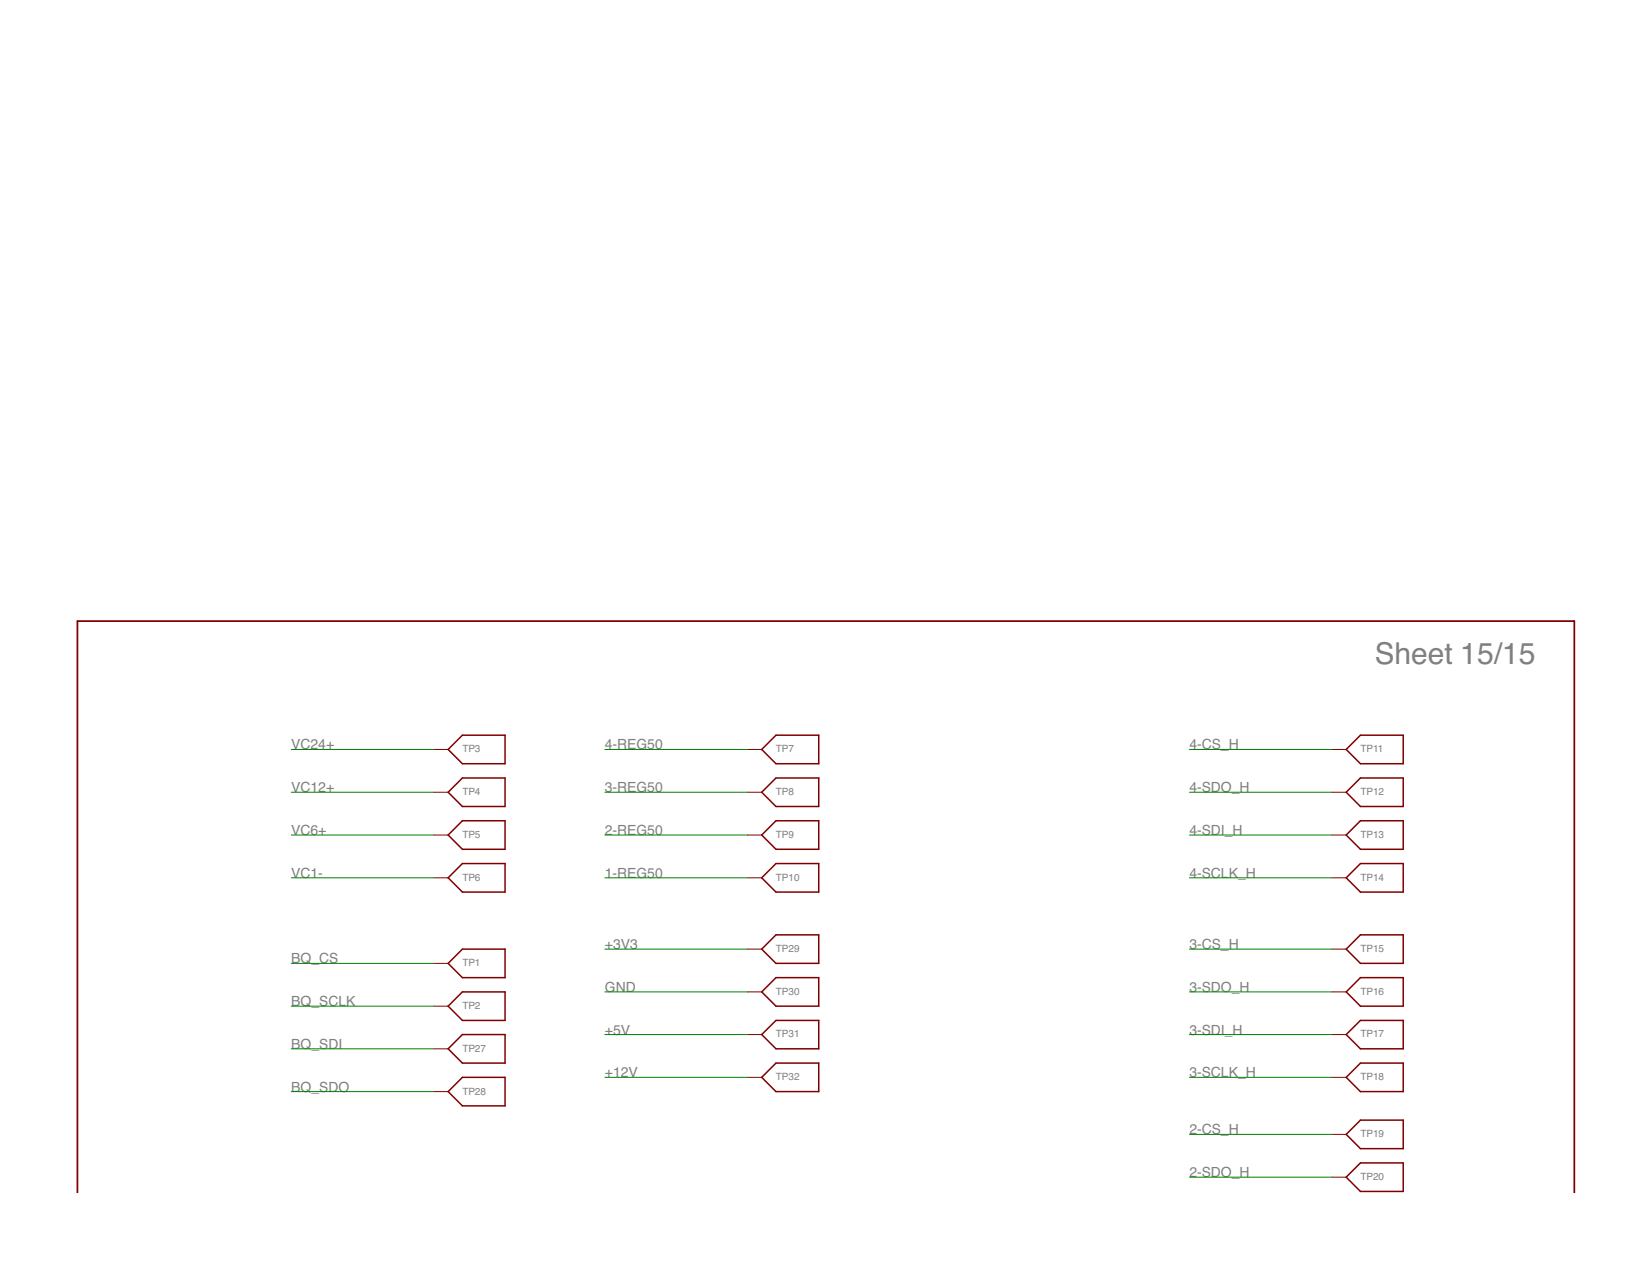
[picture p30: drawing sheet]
<svg xmlns="http://www.w3.org/2000/svg" width="279mm" height="216mm" viewBox="0 0 279 216" stroke-linecap="round" stroke-linejoin="round" font-family="sans-serif">
<defs><g id="words">
<text font-size="5.1" fill="#808080" x="232.7" y="112.3">Sheet 15/15</text>
<g font-size="2.4" fill="#808080">
<text x="49.3" y="126.8">VC24+</text>
<text x="102.4" y="126.8">4-REG50</text>
<text x="201.3" y="126.8">4-CS_H</text>
<text x="49.3" y="134">VC12+</text>
<text x="102.4" y="134">3-REG50</text>
<text x="201.3" y="134">4-SDO_H</text>
<text x="49.3" y="141.3">VC6+</text>
<text x="102.4" y="141.3">2-REG50</text>
<text x="201.3" y="141.3">4-SDI_H</text>
<text x="49.3" y="148.5">VC1-</text>
<text x="102.4" y="148.5">1-REG50</text>
<text x="201.3" y="148.5">4-SCLK_H</text>
<text x="102.4" y="160.6">+3V3</text>
<text x="201.3" y="160.6">3-CS_H</text>
<text x="49.3" y="163">BQ_CS</text>
<text x="102.4" y="167.8">GND</text>
<text x="201.3" y="167.8">3-SDO_H</text>
<text x="49.3" y="170.2">BQ_SCLK</text>
<text x="49.3" y="177.5">BQ_SDI</text>
<text x="102.4" y="175.1">+5V</text>
<text x="201.3" y="175.1">3-SDI_H</text>
<text x="49.3" y="184.7">BQ_SDO</text>
<text x="102.4" y="182.3">+12V</text>
<text x="201.3" y="182.3">3-SCLK_H</text>
<text x="201.3" y="191.9">2-CS_H</text>
<text x="201.3" y="199.2">2-SDO_H</text>
</g>
<g font-size="1.7" fill="#808080">
<text x="78.2" y="127.3">TP3</text>
<text x="131.3" y="127.3">TP7</text>
<text x="230.2" y="127.3">TP11</text>
<text x="78.2" y="134.5">TP4</text>
<text x="131.3" y="134.5">TP8</text>
<text x="230.2" y="134.5">TP12</text>
<text x="78.2" y="141.8">TP5</text>
<text x="131.3" y="141.8">TP9</text>
<text x="230.2" y="141.8">TP13</text>
<text x="78.2" y="149">TP6</text>
<text x="131.3" y="149">TP10</text>
<text x="230.2" y="149">TP14</text>
<text x="131.3" y="161.1">TP29</text>
<text x="230.2" y="161.1">TP15</text>
<text x="78.2" y="163.5">TP1</text>
<text x="78.2" y="170.7">TP2</text>
<text x="131.3" y="168.3">TP30</text>
<text x="230.2" y="168.3">TP16</text>
<text x="78.2" y="178">TP27</text>
<text x="131.3" y="175.5">TP31</text>
<text x="230.2" y="175.5">TP17</text>
<text x="78.2" y="185.2">TP28</text>
<text x="131.3" y="182.8">TP32</text>
<text x="230.2" y="182.8">TP18</text>
<text x="230.2" y="192.4">TP19</text>
<text x="230.2" y="199.7">TP20</text>
</g>
</g></defs>
<g fill="#800000" stroke="#800000" stroke-width=".3">
<path d="M13.1 105.1v96.6z"/>
<path d="M266.4 105.1v96.6z"/>
<path d="M13.1 105.1h253.3z"/>
</g>
<g fill="#800000" stroke="#800000" stroke-width=".17">
<path d="M73.4 126.8h2.4z"/>
<path d="M73.4 134h2.4z"/>
<path d="M73.4 141.3h2.4z"/>
<path d="M73.4 148.5h2.4z"/>
<path d="M126.5 126.8h2.4z"/>
<path d="M126.5 134h2.4z"/>
<path d="M126.5 141.3h2.4z"/>
<path d="M126.5 148.5h2.4z"/>
<path d="M225.4 126.8h2.4z"/>
<path d="M225.4 134h2.4z"/>
<path d="M225.4 141.3h2.4z"/>
<path d="M225.4 148.5h2.4z"/>
<path d="M225.4 160.6h2.4z"/>
<path d="M225.4 167.8h2.4z"/>
<path d="M225.4 175h2.4z"/>
<path d="M225.4 182.3h2.4z"/>
<path d="M225.4 191.9h2.4z"/>
<path d="M225.4 199.2h2.4z"/>
<path d="M73.4 163h2.4z"/>
<path d="M73.4 170.2h2.4z"/>
<path d="M73.4 177.5h2.4z"/>
<path d="M73.4 184.7h2.4z"/>
<path d="M126.5 160.6h2.4z"/>
<path d="M126.5 167.8h2.4z"/>
<path d="M126.5 175h2.4z"/>
<path d="M126.5 182.3h2.4z"/>
</g>
<g fill="#800000" stroke="#800000" stroke-width=".25">
<path d="M75.8 126.8l2.5 2.4z"/>
<path d="M78.3 129.2h7.2z"/>
<path d="M85.5 124.4v4.8z"/>
<path d="M78.3 124.4h7.2z"/>
<path d="M78.3 124.4l-2.5 2.4z"/>
<path d="M75.8 134l2.5 2.5z"/>
<path d="M78.3 136.5h7.2z"/>
<path d="M85.5 131.6v4.9z"/>
<path d="M78.3 131.6h7.2z"/>
<path d="M78.3 131.6l-2.5 2.4z"/>
<path d="M75.8 141.3l2.5 2.4z"/>
<path d="M78.3 143.7h7.2z"/>
<path d="M85.5 138.9v4.8z"/>
<path d="M78.3 138.9h7.2z"/>
<path d="M78.3 138.9l-2.5 2.4z"/>
<path d="M75.8 148.5l2.5 2.4z"/>
<path d="M78.3 150.9h7.2z"/>
<path d="M85.5 146.1v4.8z"/>
<path d="M78.3 146.1h7.2z"/>
<path d="M75.8 148.5l2.5-2.4z"/>
<path d="M128.9 126.8l2.4 2.4z"/>
<path d="M131.3 129.2h7.3z"/>
<path d="M138.6 124.4v4.8z"/>
<path d="M131.3 124.4h7.3z"/>
<path d="M131.3 124.4l-2.4 2.4z"/>
<path d="M128.9 134l2.4 2.5z"/>
<path d="M131.3 136.5h7.3z"/>
<path d="M138.6 131.6v4.9z"/>
<path d="M131.3 131.6h7.3z"/>
<path d="M131.3 131.6l-2.4 2.4z"/>
<path d="M128.9 141.3l2.4 2.4z"/>
<path d="M131.3 143.7h7.3z"/>
<path d="M138.6 138.9v4.8z"/>
<path d="M131.3 138.9h7.3z"/>
<path d="M131.3 138.9l-2.4 2.4z"/>
<path d="M128.9 148.5l2.4 2.4z"/>
<path d="M131.3 150.9h7.3z"/>
<path d="M138.6 146.1v4.8z"/>
<path d="M131.3 146.1h7.3z"/>
<path d="M131.3 146.1l-2.4 2.4z"/>
<path d="M227.8 126.8l2.4 2.4z"/>
<path d="M230.2 129.2h7.3z"/>
<path d="M237.5 124.4v4.8z"/>
<path d="M230.2 124.4h7.3z"/>
<path d="M230.2 124.4l-2.4 2.4z"/>
<path d="M227.8 134l2.4 2.5z"/>
<path d="M230.2 136.5h7.3z"/>
<path d="M237.5 131.6v4.9z"/>
<path d="M230.2 131.6h7.3z"/>
<path d="M230.2 131.6l-2.4 2.4z"/>
<path d="M227.8 141.3l2.4 2.4z"/>
<path d="M230.2 143.7h7.3z"/>
<path d="M237.5 138.9v4.8z"/>
<path d="M230.2 138.9h7.3z"/>
<path d="M230.2 138.9l-2.4 2.4z"/>
<path d="M227.8 148.5l2.4 2.4z"/>
<path d="M230.2 150.9h7.3z"/>
<path d="M237.5 146.1v4.8z"/>
<path d="M230.2 146.1h7.3z"/>
<path d="M230.2 146.1l-2.4 2.4z"/>
<path d="M227.8 160.6l2.4 2.4z"/>
<path d="M230.2 163h7.3z"/>
<path d="M237.5 158.2v4.8z"/>
<path d="M230.2 158.2h7.3z"/>
<path d="M230.2 158.2l-2.4 2.4z"/>
<path d="M227.8 167.8l2.4 2.4z"/>
<path d="M230.2 170.2h7.3z"/>
<path d="M237.5 165.4v4.8z"/>
<path d="M230.2 165.4h7.3z"/>
<path d="M230.2 165.4l-2.4 2.4z"/>
<path d="M227.8 175l2.4 2.5z"/>
<path d="M230.2 177.5h7.3z"/>
<path d="M237.5 172.7v4.8z"/>
<path d="M230.2 172.7h7.3z"/>
<path d="M227.8 175l2.4-2.3z"/>
<path d="M227.8 182.3l2.4 2.4z"/>
<path d="M230.2 184.7h7.3z"/>
<path d="M237.5 179.9v4.8z"/>
<path d="M230.2 179.9h7.3z"/>
<path d="M230.2 179.9l-2.4 2.4z"/>
<path d="M227.8 191.9l2.4 2.5z"/>
<path d="M230.2 194.4h7.3z"/>
<path d="M237.5 189.5v4.9z"/>
<path d="M230.2 189.5h7.3z"/>
<path d="M230.2 189.5l-2.4 2.4z"/>
<path d="M227.8 199.2l2.4 2.4z"/>
<path d="M230.2 201.6h7.3z"/>
<path d="M237.5 196.8v4.8z"/>
<path d="M230.2 196.8h7.3z"/>
<path d="M230.2 196.8l-2.4 2.4z"/>
<path d="M75.8 163l2.5 2.4z"/>
<path d="M78.3 165.4h7.2z"/>
<path d="M85.5 160.6v4.8z"/>
<path d="M78.3 160.6h7.2z"/>
<path d="M78.3 160.6l-2.5 2.4z"/>
<path d="M75.8 170.2l2.5 2.5z"/>
<path d="M78.3 172.7h7.2z"/>
<path d="M85.5 167.8v4.9z"/>
<path d="M78.3 167.8h7.2z"/>
<path d="M78.3 167.8l-2.5 2.4z"/>
<path d="M75.8 177.5l2.5 2.4z"/>
<path d="M78.3 179.9h7.2z"/>
<path d="M85.5 175v4.9z"/>
<path d="M78.3 175h7.2z"/>
<path d="M78.3 175l-2.5 2.5z"/>
<path d="M75.8 184.7l2.5 2.4z"/>
<path d="M78.3 187.1h7.2z"/>
<path d="M85.5 182.3v4.8z"/>
<path d="M78.3 182.3h7.2z"/>
<path d="M75.8 184.7l2.5-2.4z"/>
<path d="M128.9 160.6l2.4 2.4z"/>
<path d="M131.3 163h7.3z"/>
<path d="M138.6 158.2v4.8z"/>
<path d="M131.3 158.2h7.3z"/>
<path d="M131.3 158.2l-2.4 2.4z"/>
<path d="M128.9 167.8l2.4 2.4z"/>
<path d="M131.3 170.2h7.3z"/>
<path d="M138.6 165.4v4.8z"/>
<path d="M131.3 165.4h7.3z"/>
<path d="M131.3 165.4l-2.4 2.4z"/>
<path d="M128.9 175l2.4 2.5z"/>
<path d="M131.3 177.5h7.3z"/>
<path d="M138.6 172.7v4.8z"/>
<path d="M131.3 172.7h7.3z"/>
<path d="M128.9 175l2.4-2.3z"/>
<path d="M128.9 182.3l2.4 2.4z"/>
<path d="M131.3 184.7h7.3z"/>
<path d="M138.6 179.9v4.8z"/>
<path d="M131.3 179.9h7.3z"/>
<path d="M131.3 179.9l-2.4 2.4z"/>
</g>
<g fill="#008000" stroke="#008000" stroke-width=".17">
<path d="M49.3 126.8h24.1z"/>
<path d="M49.3 134h24.1z"/>
<path d="M49.3 141.3h24.1z"/>
<path d="M49.3 148.5h24.1z"/>
<path d="M102.4 148.5h24.1z"/>
<path d="M102.4 141.3h24.1z"/>
<path d="M102.4 134h24.1z"/>
<path d="M102.4 126.8h24.1z"/>
<path d="M201.3 126.8h24.1z"/>
<path d="M201.3 134h24.1z"/>
<path d="M201.3 141.3h24.1z"/>
<path d="M201.3 148.5h24.1z"/>
<path d="M201.3 160.6h24.1z"/>
<path d="M201.3 167.8h24.1z"/>
<path d="M201.3 175h24.1z"/>
<path d="M201.3 182.3h24.1z"/>
<path d="M201.3 191.9h24.1z"/>
<path d="M201.3 199.2h24.1z"/>
<path d="M49.3 163h24.1z"/>
<path d="M49.3 170.2h24.1z"/>
<path d="M49.3 177.5h24.1z"/>
<path d="M49.3 184.7h24.1z"/>
<path d="M102.4 160.6h24.1z"/>
<path d="M102.4 167.8h24.1z"/>
<path d="M102.4 175h24.1z"/>
<path d="M102.4 182.3h24.1z"/>
</g>
<use href="#words"/>
</svg>
